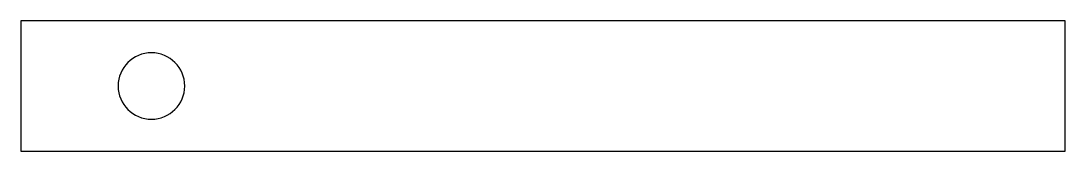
# Model space of a CAD drawing. Extents: x 0 to 576, y 36 to 108.
import ezdxf

# ---------------------------------------------------------------- set-up
doc = ezdxf.new("R2010")
doc.units = 0
doc.layers.get('0').update_dxf_attribs({"linetype": 'CONTINUOUS'})

msp = doc.modelspace()

# ---------------------------------------------------------------- linework, layer by layer
at = {"color": 7}
for points in [[(0, 36), (576, 36), (576, 108), (0, 108)], [(90.36, 72)]]:
    msp.add_lwpolyline(points, close=True, dxfattribs=at)
for points in [[(72, 90.36), (61.860052, 90.36), (53.64, 82.139948), (53.64, 72)], [(90.36, 72), (90.36, 82.139948), (82.139948, 90.36), (72, 90.36)], [(53.64, 72), (53.64, 61.860052), (61.860052, 53.64), (72, 53.64)], [(72, 53.64), (82.139948, 53.64), (90.36, 61.860052), (90.36, 72)]]:
    msp.add_open_spline(points, degree=3, dxfattribs=at)

doc.saveas('drawing.dxf')
